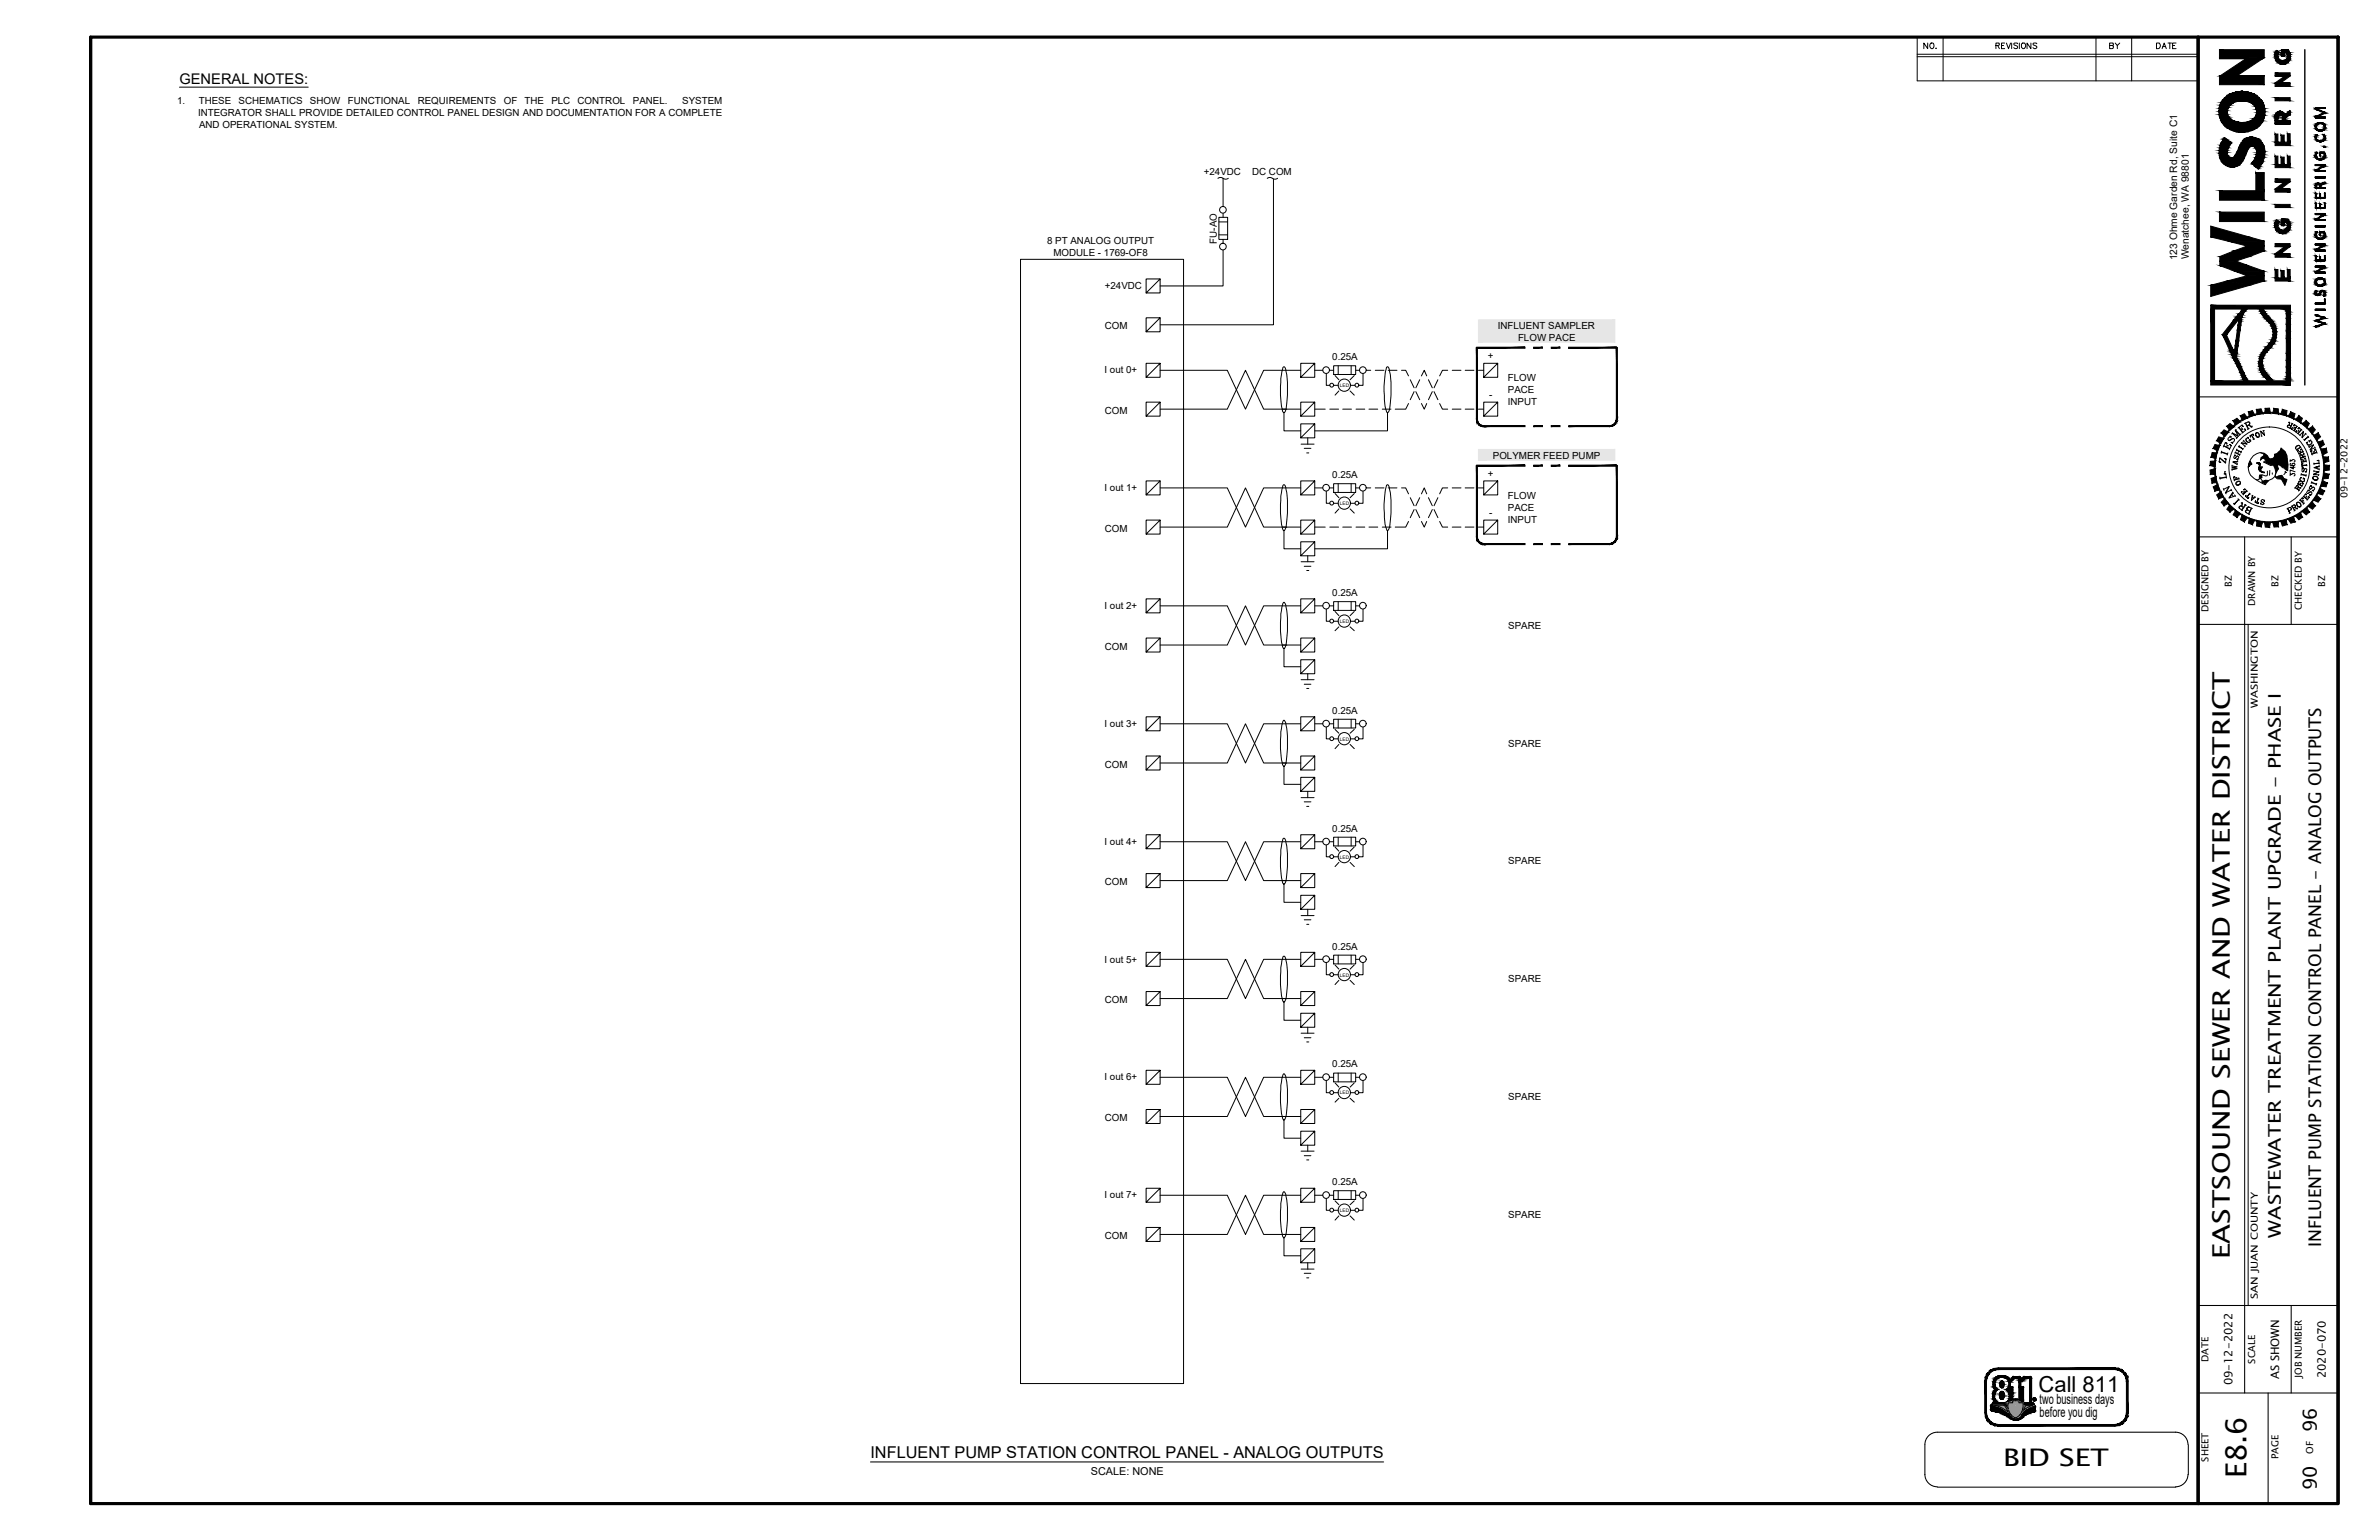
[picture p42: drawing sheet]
<svg xmlns="http://www.w3.org/2000/svg" width="432mm" height="279mm" viewBox="0 0 432 279" stroke-linecap="round" stroke-linejoin="round" font-family="sans-serif">
<defs><g id="words">
<text font-size="13.8" x="410.9" y="53.5" transform="rotate(-90 410.9 53.5)">W</text>
<text font-size="11" x="410.9" y="40.5" transform="rotate(-90 410.9 40.5)">ILSON</text>
<text font-size="9.9" x="408.4" y="92.3" transform="rotate(-90 408.4 92.3)">Jovs</text>
<g font-size="5.3">
<text x="272" y="76" transform="rotate(-90 272 76)">E E</text>
<text x="272" y="97.1" transform="rotate(-90 272 97.1)">E E</text>
<text x="407.7" y="268.2" transform="rotate(-90 407.7 268.2)">E8.6</text>
</g>
<g font-size="4.4">
<text x="404.7" y="228.5" transform="rotate(-90 404.7 228.5)">EASTSOUND SEWER AND WATER DISTRICT</text>
<text x="363.6" y="265.9">BID SET</text>
</g>
<g font-size="4.2">
<text x="415.8" y="51" transform="rotate(-90 415.8 51)">ENGINEERING</text>
<text x="255.7" y="74.3" transform="rotate(-90 255.7 74.3)">L</text>
<text x="240.7" y="90.7" transform="rotate(90 240.7 90.7)">8</text>
<text x="253.1" y="94.6" transform="rotate(90 253.1 94.6)">1</text>
<text x="419.2" y="94.6" transform="rotate(-90 419.2 94.6)">fisieOFfd</text>
<text x="361.5" y="249.9" transform="rotate(90 361.5 249.9)">CO</text>
</g>
<text font-size="4" x="370" y="252.5">Call 811</text>
<g font-size="3.5">
<text x="420.5" y="259.8" transform="rotate(-90 420.5 259.8)">96</text>
<text x="420.5" y="270.3" transform="rotate(-90 420.5 270.3)">90</text>
</g>
<g font-size="3.2">
<text x="414" y="224.5" transform="rotate(-90 414 224.5)">WASTEWATER TREATMENT PLANT UPGRADE - PHASE I</text>
<text x="421.3" y="226.3" transform="rotate(-90 421.3 226.3)">INFLUENT PUMP STATION CONTROL PANEL - ANALOG OUTPUTS</text>
</g>
<text font-size="3" x="158" y="264.6">INFLUENT PUMP STATION CONTROL PANEL - ANALOG OUTPUTS</text>
<g font-size="2.8">
<text x="232" y="32.9" transform="rotate(-90 232 32.9)">2</text>
<text x="409.8" y="93.2" transform="rotate(-90 409.8 93.2)">95 /7) C2</text>
</g>
<text font-size="2.7" x="32.6" y="15.2">GENERAL NOTES:</text>
<g font-size="2.6">
<text x="370.2" y="254.7">two business days</text>
<text x="370.2" y="257.1">before you dig</text>
</g>
<g font-size="2.5">
<text x="422" y="59.4" transform="rotate(-90 422 59.4)">WILSONENGINEERING.COM</text>
<text x="278.2" y="62.9" transform="rotate(90 278.2 62.9)">I</text>
<text x="281.4" y="63" transform="rotate(90 281.4 63)">I</text>
<text x="263.4" y="67.1" transform="rotate(90 263.4 67.1)">I</text>
<text x="265.8" y="67.1" transform="rotate(90 265.8 67.1)">I</text>
<text x="265.8" y="74.1" transform="rotate(90 265.8 74.1)">I</text>
<text x="278.2" y="77.1" transform="rotate(90 278.2 77.1)">I</text>
<text x="281.4" y="77.1" transform="rotate(90 281.4 77.1)">I</text>
<text x="263.4" y="88.5" transform="rotate(90 263.4 88.5)">I</text>
<text x="265.8" y="88.4" transform="rotate(90 265.8 88.4)">I</text>
<text x="278.2" y="84.3" transform="rotate(90 278.2 84.3)">1</text>
<text x="281.4" y="84.3" transform="rotate(90 281.4 84.3)">1</text>
<text x="421" y="88.1" transform="rotate(-90 421 88.1)">JONAL SS</text>
<text x="243.5" y="95.6" transform="rotate(90 243.5 95.6)">I</text>
<text x="246" y="95.6" transform="rotate(90 246 95.6)">I</text>
<text x="248.3" y="95.6" transform="rotate(90 248.3 95.6)">I</text>
<text x="263.4" y="95.6" transform="rotate(90 263.4 95.6)">I</text>
<text x="265.8" y="95.5" transform="rotate(90 265.8 95.5)">I</text>
<text x="278.2" y="98.5" transform="rotate(90 278.2 98.5)">1</text>
<text x="281.4" y="98.5" transform="rotate(90 281.4 98.5)">1</text>
</g>
<g font-size="2.1">
<text x="405.2" y="251.3" transform="rotate(-90 405.2 251.3)">09-12-2022</text>
<text x="413.7" y="250.3" transform="rotate(-90 413.7 250.3)">AS SHOWN</text>
<text x="422.1" y="250.1" transform="rotate(-90 422.1 250.1)">2020-070</text>
</g>
<text font-size="2" x="198" y="267.6">SCALE: NONE</text>
<g font-size="1.9">
<text x="395.2" y="47.2" transform="rotate(-90 395.2 47.2)">123 Ohme Garden Rd, Suite C1</text>
<text x="397.3" y="47.1" transform="rotate(-90 397.3 47.1)">Wenatchee, WA 98801</text>
</g>
<g font-size="1.8">
<text x="365.5" y="7.8" transform="rotate(90 365.5 7.8)">0</text>
<text x="382.8" y="7.8" transform="rotate(90 382.8 7.8)">m</text>
<text x="32.1" y="18.9">1.</text>
<text x="35.9" y="21">INTEGRATOR SHALL PROVIDE DETAILED CONTROL PANEL DESIGN AND DOCUMENTATION FOR A COMPLETE</text>
<text x="36.1" y="18.9">THESE</text>
<text x="36.1" y="23.2">AND OPERATIONAL SYSTEM.</text>
<text x="43.3" y="18.9">SCHEMATICS</text>
<text x="56.3" y="18.9">SHOW</text>
<text x="63.1" y="18.9">FUNCTIONAL</text>
<text x="75.8" y="18.9">REQUIREMENTS</text>
<text x="91.4" y="18.9">OF</text>
<text x="95.2" y="18.9">THE</text>
<text x="100.1" y="18.9">PLC</text>
<text x="104.8" y="18.9">CONTROL</text>
<text x="114.9" y="18.9">PANEL.</text>
<text x="123.8" y="18.9">SYSTEM</text>
<text x="218.5" y="31.8">+24VDC</text>
<text x="227.3" y="31.8">DC COM</text>
<text x="190.1" y="44.3">8 PT ANALOG OUTPUT</text>
<text x="191.2" y="46.5">MODULE - 1769-OF8</text>
<text x="220.9" y="44.2" transform="rotate(-90 220.9 44.2)">FU-AO</text>
<text x="200.5" y="52.5">+24VDC</text>
<text x="200.5" y="59.8">COM</text>
<text x="271.8" y="59.6">INFLUENT SAMPLER</text>
<text x="241.8" y="65.3">0.25A</text>
<text x="270.1" y="65.2">+</text>
<text x="275.5" y="61.8">FLOW PACE</text>
<text x="200.5" y="67.8">I out 0+</text>
<text x="273.7" y="69.2">FLOW</text>
<text x="273.7" y="71.4">PACE</text>
<text x="200.5" y="75.1">COM</text>
<text x="270.3" y="72.3">-</text>
<text x="273.7" y="73.5">INPUT</text>
<text x="236.6" y="81.3" transform="rotate(90 236.6 81.3)">II'</text>
<text x="271" y="83.2">POLYMER FEED PUMP</text>
<text x="200.5" y="89.2">I out 1+</text>
<text x="241.8" y="86.7">0.25A</text>
<text x="270.1" y="86.6">+</text>
<text x="416.6" y="87.9" transform="rotate(-90 416.6 87.9)">% , 37463 _ /A</text>
<text x="270.3" y="93.7">-</text>
<text x="273.7" y="90.6">FLOW</text>
<text x="273.7" y="92.7">PACE</text>
<text x="273.7" y="94.9">INPUT</text>
<text x="426.1" y="90.4" transform="rotate(-90 426.1 90.4)">09-12-2022</text>
<text x="200.5" y="96.5">COM</text>
<text x="236.6" y="102.7" transform="rotate(90 236.6 102.7)">I'</text>
<text x="405.1" y="106.4" transform="rotate(-90 405.1 106.4)">BZ</text>
<text x="413.6" y="106.4" transform="rotate(-90 413.6 106.4)">BZ</text>
<text x="422" y="106.4" transform="rotate(-90 422 106.4)">BZ</text>
<text x="200.5" y="110.5">I out 2+</text>
<text x="241.8" y="108.1">0.25A</text>
<text x="400.9" y="111" transform="rotate(-90 400.9 111)">DESIGNED BY</text>
<text x="409.3" y="109.9" transform="rotate(-90 409.3 109.9)">DRAWN BY</text>
<text x="417.8" y="110.7" transform="rotate(-90 417.8 110.7)">CHECKED BY</text>
<text x="200.5" y="117.9">COM</text>
<text x="273.7" y="114.1">SPARE</text>
<text x="200.5" y="131.9">I out 3+</text>
<text x="241.8" y="129.5">0.25A</text>
<text x="409.8" y="128.5" transform="rotate(-90 409.8 128.5)">WASHINGTON</text>
<text x="273.7" y="135.5">SPARE</text>
<text x="200.5" y="139.3">COM</text>
<text x="238" y="145.6" transform="rotate(-90 238 145.6)">I</text>
<text x="200.5" y="153.3">I out 4+</text>
<text x="241.8" y="150.9">0.25A</text>
<text x="200.5" y="160.6">COM</text>
<text x="273.7" y="156.8">SPARE</text>
<text x="238" y="167.7" transform="rotate(-90 238 167.7)">'I</text>
<text x="241.8" y="172.3">0.25A</text>
<text x="200.5" y="174.7">I out 5+</text>
<text x="273.7" y="178.2">SPARE</text>
<text x="200.5" y="182">COM</text>
<text x="236.6" y="188.2" transform="rotate(90 236.6 188.2)">ll'</text>
<text x="200.5" y="196">I out 6+</text>
<text x="241.8" y="193.6">0.25A</text>
<text x="200.5" y="203.4">COM</text>
<text x="273.7" y="199.6">SPARE</text>
<text x="236.6" y="209.6" transform="rotate(90 236.6 209.6)">I'</text>
<text x="241.8" y="215">0.25A</text>
<text x="200.5" y="217.4">I out 7+</text>
<text x="273.7" y="221">SPARE</text>
<text x="200.5" y="224.8">COM</text>
<text x="238" y="231.1" transform="rotate(-90 238 231.1)">I</text>
<text x="409.8" y="235.6" transform="rotate(-90 409.8 235.6)">SAN JUAN COUNTY</text>
<text x="400.9" y="247.1" transform="rotate(-90 400.9 247.1)">DATE</text>
<text x="409.3" y="247.4" transform="rotate(-90 409.3 247.4)">SCALE</text>
<text x="417.8" y="250" transform="rotate(-90 417.8 250)">JOB NUMBER</text>
<text x="419.9" y="263.7" transform="rotate(-90 419.9 263.7)">OF</text>
<text x="400.9" y="265.2" transform="rotate(-90 400.9 265.2)">SHEET</text>
<text x="413.6" y="264.7" transform="rotate(-90 413.6 264.7)">PAGE</text>
</g>
<g font-size=".9">
<text x="243.2" y="70.2">LED</text>
<text x="243.2" y="91.6">LED</text>
<text x="243.2" y="113">LED</text>
<text x="243.2" y="134.4">LED</text>
<text x="243.2" y="155.8">LED</text>
<text x="243.2" y="177.2">LED</text>
<text x="243.2" y="198.5">LED</text>
<text x="243.2" y="219.9">LED</text>
</g>
<text font-size=".4" x="369.1" y="254">R</text>
</g></defs>
<path d="M16.4 6.7h408v266.1h-408zM16.4 6.7v266.1M399 6.7v266.1M424.4 6.7v266.1" fill="none" stroke="#000" stroke-width=".57"/>
<g fill="none" stroke="#000" stroke-width=".18">
<path d="M32.6 15.8h23.3M348 10.3h51M348 9.8h51M348 6.7v8h51M349.9 7.8v1l-.7-1v1M350.5 7.8a.51 .51 0 0 1 .5 .5 .51 .51 0 0 1-.4 .5 .63 .63 0 0 1-.1-1zM351.4 8.7v.1M352.7 6.7v8M362.3 8.3l.5-.1v-.4h-.5v1M362.6 8.3l.3 .5M363.3 8.3h.4M363.9 7.8h-.6v1h.6"/>
<path d="M364.2 7.8l.4 1 .3-1M366.9 8a.47 .47 0 0 1 .8 .2 .47 .47 0 0 1-.6 .6l-.2-.2zM368.6 7.8v1l-.7-1v1M369.7 7.9l-.1-.1h-.5l-.1 .1 .1 .2 .5 .3 .1 .2-.3 .2-.4-.2M380.4 6.7v8M383.9 7.8l.4 .5 .4-.5M386.9 6.7v8M391.4 7.8h.3a.52 .52 0 0 1 .4 .5 .52 .52 0 0 1-.4 .5h-.3zM392.4 8.8l.4-1 .4 1M392.6 8.4h.5M393.5 7.8h.6M393.8 7.8v1"/>
<path d="M394.3 8.3h.4M395 7.8h-.7v1h.7M221.1 32.4a.73 .73 0 0 1 .9 0M221.2 39.4h1.6v4h-1.6zM222 32.4v5.1M222 38.7v.7M222 32.3a.73 .73 0 0 0 .9 0M231.1 32.5v26.4h-20.5M185.2 47.1h29.6v203.9h-29.6zM210.6 50.6l-2.6 2.5v-2.5h2.6v2.5h-2.6M210.6 57.7l-2.6 2.5v-2.5h2.6v2.5h-2.6M221.2 40.3h1.6"/>
<path d="M221.2 42.6h1.6M222 45.4v6.5h-11.4M222 43.4v.7M210.6 74.2h12.2l3.3-7 3.3 7h6.7M210.6 65.9l-2.6 2.6v-2.6h2.6v2.6h-2.6M210.6 73l-2.6 2.5v-2.5h2.6v2.5h-2.6M210.6 67.2h12.2l3.3 7 3.3-7h6.7M232.7 74.2h.9M233 74.9l-.1-.1a17.5 17.5 0 0 1 0-8.1l.2-.2a8.4 8.4 0 0 1 .6 4.4l-.2 2.8a1.13 1.13 0 0 1-.5 1.2v3.3h3.1M237.4 79.4v1.2M238.6 76.9l-2.5 2.5v-2.5h2.5v2.5h-2.5M238.6 73l-2.5 2.5v-2.5h2.5v2.5h-2.5"/>
<path d="M238.6 65.9l-2.5 2.6v-2.6h2.5v2.6h-2.5M238.6 67.2h1.5M238.6 74.2h1.9M240.7 67.8v2.1h.7M241.4 67.2h.7M241.4 74.2h1.6M242.1 66.4h4v1.5h-4zM242.1 69.9h.8M242.3 68.1l.7 .8M242.9 66.4v1.5M243 70.9l-.7 .8M243.7 74.2h1.6"/>
<path d="M245 70.9l.8 .8M245.2 69.9h.7M245.2 66.4v1.5M245.8 68.1l-.8 .8M246.1 67.2h.7M246.1 74.2h1.6M247.4 67.8v2.1h-.7M248 67.2h.8M248.5 74.2h1.6M249.6 67.2h1.6M250.9 74.2h1.6M251.8 74.9a1.13 1.13 0 0 0 .5-1.2 19.5 19.5 0 0 0-.3-7l-.2-.2a15.9 15.9 0 0 0-.5 6.7l.2 1 .3 .7v3.3h-13.2"/>
<path d="M252 67.2h1.6M254.4 67.2h.7l.6 1M256 68.9l.7 1.5M257 71.1l.7 1.4M257.7 68.9l-.7 1.5M258 73.2l.5 1 .5-1M258 68.2l.5-1 .5 1M259.3 68.9l.7 1.5M260 71.1l-.7 1.4M260.3 71.1l.7 1.4M261 68.9l-.7 1.5M261.3 73.2l.5 1h1"/>
<path d="M262.8 67.2h-1l-.5 1M263.6 74.2h1.6M269.3 77.2v.2M293.4 63v.2M210.6 87.2l-2.6 2.6v-2.6h2.6v2.6h-2.6M210.6 94.4l-2.6 2.5v-2.5h2.6v2.5h-2.6M210.6 88.5h12.2l3.3 7.1 3.3-7.1h6.7M210.6 95.6h12.2l3.3-7.1 3.3 7.1h6.7M232.7 95.6h.9M233 96.3a3.9 3.9 0 0 1-.5-2.4 20.5 20.5 0 0 1 .4-5.8l.2-.2a8.3 8.3 0 0 1 .6 4.4l-.2 2.8a1.42 1.42 0 0 1-.5 1.2v3.3h3.1M236.2 80.6h2.3M238.6 98.3l-2.5 2.5v-2.5h2.5v2.5h-2.5"/>
<path d="M238.6 94.4l-2.5 2.5v-2.5h2.5v2.5h-2.5M238.6 87.2l-2.5 2.6v-2.6h2.5v2.6h-2.5M238.6 88.5h1.5M238.6 95.6h1.9M240.7 89.2v2.1h.7M241.4 88.5h.7M241.4 95.6h1.6M242.1 87.8h4v1.5h-4zM242.9 87.8v1.5M245 92.3l.8 .8M245.2 91.3h.7M245.2 87.8v1.5"/>
<path d="M245.8 89.5l-.8 .8M246.1 88.5h.7M247.4 89.2v2.1h-.7M248 88.5h.8M249.6 88.5h1.6M250.9 95.6h1.6M251.8 96.3a1.42 1.42 0 0 0 .5-1.2 19.5 19.5 0 0 0-.3-7l-.2-.2a15.3 15.3 0 0 0-.5 6.6l.2 1.1 .3 .7v3.3h-13.2M252 88.5h1.6M254.4 88.5h.7l.6 1.1M256 90.3l.7 1.5M256.7 92.5l-.7 1.4M257 92.5l.7 1.4"/>
<path d="M257.7 90.3l-.7 1.5M258 94.6l.5 1 .5-1M258 89.6l.5-1.1 .5 1.1M259.3 90.3l.7 1.5M260 92.5l-.7 1.4M260.3 92.5l.7 1.4M261 90.3l-.7 1.5M261.3 94.6l.5 1h1M262.8 88.5h-1l-.5 1.1M269.3 98.6v.2M293.4 84.4v.2M408.4 84.1l-.1 .2 .1-.4 .2 .3-.5 .4 .3-.9 .3 .5-.6 .5a2.42 2.42 0 0 1 2.9-2.5l.5 .5 .3 .4 .3 .1 .6-.1 .1-.2-.2 1.4 .3 .8a1.37 1.37 0 0 1-1 2l-.7 .8-.5-.1a4.8 4.8 0 0 1-2.5-2.1l-.1-1"/>
<path d="M410.3 82.2l.6 .2v.2l-.5 .4-.1 .5 .4-.4 .2 .1 .2 .1 .1 .3-.1 .2h-.3l1.3 .7 .5-.1M412.4 85.8v.2M412.6 83.7l.2 .1-1.1-.2 .4 .2 .8 .1v-.3l-.8 .1-.6-.3 .2 .3 1.2 .3 .2 .3-.2-.9-.8 .2-.9-.7 .3 .3-.3-.6-.2 .3 .4 .2 .1 .6 1.3 .4 .3 .5 .2 .7v-.3l-.4-2-.1 .3-.7 .3-1.1-1.1 .1 .2-.5 .4 .4-.2 .3 .3 .1 .6 1.3 .4 .4 .7 .1 .6 .2-.5-.5-2.6-.2 .8-.6 .2-.4-.2-.3-.6-.5-.3 .1 .4-.5 .4v.1l.3-.1 .4 .1v.7l1 .4h.5l.4 .8v.5M412.8 82.9v-.5a1.81 1.81 0 0 0 1.2-1.1l.8 .7 .3 .7 .2 1.6-.1 1.1-1.3-.9-.3-.2-.3 .1 .3 .7-.7 1.2 .2 .3 1-.4 .4 .6 .6 .2-.4 1.1-.6-1.2h-.8l-.4-.5 .5 .3 .7 .2 .6 .9 .3-.7-.5-.2-.4-.6-.8 .3 .8 .1 .6 .9 .1-.5-.3-.2-.4-.5-.6 .2h.6l.6 .8v-.3l-.6-.5h-.3M414.9 82.4l.2 1-.4-1.4 .5 2.3-.7-2.5 .7 3-.9-3.1 .9 3.6-1.1-3.9 .9 3.8-1-3.7 .7 3.4-.8-3.2 .6 3.1-.7-2.9 .4 2.7-.6-2.6 .4 2.5-.6-2.3 .3 2.1-.5-1.9 .3 1.9-.5-1.9 .3 1.9M415 85.7l-.3-.1 .1 .1-.3 .4M210.6 108.6l-2.6 2.6v-2.6h2.6v2.6h-2.6M210.6 115.8l-2.6 2.5v-2.5h2.6v2.5h-2.6M210.6 109.9h12.2l3.3 7.1 3.3-7.1h6.7M210.6 117h12.2l3.3-7.1 3.3 7.1h6.7M232.7 117h.9M233 117.7a5.5 5.5 0 0 1-.6-3.2 12.1 12.1 0 0 1 .6-5.2 .81 .81 0 0 1 .4 .9 20.5 20.5 0 0 1-.1 7.1l-.3 .4v3.3h3.1"/>
<path d="M236.2 101.9h2.3M237.4 100.8v1.1M238.6 119.7l-2.5 2.5v-2.5h2.5v2.5h-2.5M238.6 115.8l-2.5 2.5v-2.5h2.5v2.5h-2.5M238.6 108.6l-2.5 2.6v-2.6h2.5v2.6h-2.5M238.6 109.9h1.5M240.7 110.6v2.1h.7M241.4 109.9h.7M242.1 109.2h4v1.5h-4zM242.1 112.7h.8M242.3 110.9l.7 .8M242.9 109.2v1.5"/>
<path d="M243 113.7l-.7 .7M245 113.7l.8 .7M245.2 112.7h.7M245.2 109.2v1.5M245.8 110.9l-.8 .8M246.1 109.9h.7M247.4 110.6v2.1h-.7M407.4 113.3v123.6M408.1 113.3v123.6M210.6 130l-2.6 2.6v-2.6h2.6v2.6h-2.6M210.6 137.2l-2.6 2.5v-2.5h2.6v2.5h-2.6M210.6 131.3h12.2l3.3 7.1 3.3-7.1h6.7"/>
<path d="M210.6 138.4h12.2l3.3-7.1 3.3 7.1h6.7M232.7 138.4h.9M233 139.1a4.5 4.5 0 0 1-.5-2.5 12.6 12.6 0 0 1 .5-5.9 .81 .81 0 0 1 .4 .9 20.5 20.5 0 0 1-.1 7.1l-.3 .4v3.2h3.1M236.2 123.3h2.3M236.7 124.1h1.2M237.2 124.9h.4M237.4 122.2v1.1M238.6 137.2l-2.5 2.5v-2.5h2.5v2.5h-2.5M238.6 130l-2.5 2.6v-2.6h2.5v2.6h-2.5M238.6 131.3h1.5M240.7 132v2h.7M241.4 131.3h.7"/>
<path d="M242.1 130.5h4v1.6h-4zM242.1 134h.8M242.3 132.3l.7 .7M242.9 130.5v1.6M243 135.1l-.7 .7M245 135.1l.8 .7M245.2 134h.7M245.2 130.5v1.6M245.8 132.3l-.8 .7M246.1 131.3h.7M247.4 132v2h-.7M210.6 151.4l-2.6 2.6v-2.6h2.6v2.6h-2.6"/>
<path d="M210.6 158.5l-2.6 2.5v-2.5h2.6v2.5h-2.6M210.6 152.7h12.2l3.3 7.1 3.3-7.1h6.7M210.6 159.8h12.2l3.3-7.1 3.3 7.1h6.7M232.7 159.8h.9M237.2 146.3h.4M237.4 143.6v1.1M238.6 141l-2.5 2.6v-2.6h2.5v2.6h-2.5M238.6 158.5l-2.5 2.5v-2.5h2.5v2.5h-2.5M238.6 151.4l-2.5 2.6v-2.6h2.5v2.6h-2.5M238.6 152.7h1.5M240.7 153.4v2h.7M241.4 152.7h.7"/>
<path d="M242.1 151.9h4v1.6h-4zM242.1 155.4h.8M242.3 153.7l.7 .7M242.9 151.9v1.6M243 156.5l-.7 .7M245 156.5l.8 .7M245.2 155.4h.7M245.2 151.9v1.6M245.8 153.7l-.8 .7M246.1 152.7h.7M247.4 153.4v2h-.7M210.6 172.8l-2.6 2.5v-2.5h2.6v2.5h-2.6"/>
<path d="M210.6 179.9l-2.6 2.5v-2.5h2.6v2.5h-2.6M210.6 174.1h12.2l3.3 7.1 3.3-7.1h6.7M233 160.4l-.1-.1a17.5 17.5 0 0 1 0-8.1l.2-.1a8.4 8.4 0 0 1 .6 4.4l-.2 2.8a1.13 1.13 0 0 1-.5 1.1v3.3h3.1M236.2 166.1h2.3M237.4 165v1.1M238.6 162.4l-2.5 2.6v-2.6h2.5v2.6h-2.5M238.6 179.9l-2.5 2.5v-2.5h2.5v2.5h-2.5M238.6 172.8l-2.5 2.5v-2.5h2.5v2.5h-2.5M238.6 174.1h1.5M240.7 174.7v2.1h.7M241.4 174.1h.7M242.1 173.3h4v1.6h-4z"/>
<path d="M242.1 176.8h.8M242.3 175.1l.7 .7M242.9 173.3v1.6M243 177.9l-.7 .7M245 177.9l.8 .7M245.2 176.8h.7M245.2 173.3v1.6M245.8 175.1l-.8 .7M246.1 174.1h.7M247.4 174.7v2.1h-.7M210.6 181.2h12.2l3.3-7.1 3.3 7.1h6.7M210.6 194.2l-2.6 2.5v-2.5h2.6v2.5h-2.6"/>
<path d="M210.6 195.5h12.2l3.3 7.1 3.3-7.1h6.7M232.7 181.2h.9M233 181.8a3.9 3.9 0 0 1-.5-2.4 20.5 20.5 0 0 1 .4-5.8l.2-.1a8.3 8.3 0 0 1 .6 4.3l-.2 2.9a1.42 1.42 0 0 1-.5 1.1v3.3h3.1M236.2 187.5h2.3M237.4 186.4v1.1M238.6 183.8l-2.5 2.6v-2.6h2.5v2.6h-2.5M238.6 194.2l-2.5 2.5v-2.5h2.5v2.5h-2.5M238.6 195.5h1.5M240.7 196.1v2.1h.7M241.4 195.5h.7M242.1 194.7h4v1.6h-4zM242.1 198.2h.8"/>
<path d="M242.3 196.5l.7 .7M242.9 194.7v1.6M243 199.3l-.7 .7M245 199.3l.8 .7M245.2 198.2h.7M245.2 194.7v1.6M245.8 196.5l-.8 .7M246.1 195.5h.7M247.4 196.1v2.1h-.7M210.6 201.3l-2.6 2.5v-2.5h2.6v2.5h-2.6M210.6 202.6h12.2l3.3-7.1 3.3 7.1h6.7M210.6 215.6l-2.6 2.5v-2.5h2.6v2.5h-2.6"/>
<path d="M210.6 216.9h12.2l3.3 7.1 3.3-7.1h6.7M232.7 202.6h.9M233 203.2a4.5 4.5 0 0 1-.5-2.5 12.6 12.6 0 0 1 .5-5.9 .81 .81 0 0 1 .4 .9 20.5 20.5 0 0 1-.1 7.2l-.3 .3v3.3h3.1M236.2 208.9h2.3M237.4 207.8v1.1M238.6 205.2l-2.5 2.6v-2.6h2.5v2.6h-2.5M238.6 201.3l-2.5 2.5v-2.5h2.5v2.5h-2.5M238.6 215.6l-2.5 2.5v-2.5h2.5v2.5h-2.5M238.6 216.9h1.5M240.7 217.5v2.1h.7M241.4 216.9h.7M242.1 216h4v1.6h-4z"/>
<path d="M242.1 219.6h.8M242.3 217.9l.7 .7M242.9 216v1.6M245.2 219.6h.7M245.2 216v1.6M245.8 217.9l-.8 .7M246.1 216.9h.7M247.4 217.5v2.1h-.7M210.6 222.7l-2.6 2.5v-2.5h2.6v2.5h-2.6M210.6 224h12.2l3.3-7.1 3.3 7.1h6.7M232.7 224h.9M233 224.6a4.5 4.5 0 0 1-.5-2.5 12.6 12.6 0 0 1 .5-5.9 .81 .81 0 0 1 .4 .9 20.5 20.5 0 0 1-.1 7.2l-.3 .3v3.2h3.1"/>
<path d="M237.2 231.8h.4M237.4 229.1v1.2M238.6 226.6l-2.5 2.5v-2.5h2.5v2.5h-2.5M238.6 222.7l-2.5 2.5v-2.5h2.5v2.5h-2.5M243 220.6l-.7 .8M245 220.6l.8 .8M364.8 257.3l.4 .2M365.3 257.5l.6 .2M365.5 249.7h1M365.6 250.1h.9l-.1 3.8h-.1M365.8 253.9h.4M365.8 254.1l.4 .1"/>
<path d="M366.3 254.1l.1 .1M366.4 257.6l-.6 .1M366.5 254.3v.2h.7l-.1 1.1M366.5 249.7l.3 .3M366.8 250.1h.4M367.1 255.6a1.95 1.95 0 0 1-1.3 1.6M367.2 257.1l-.8 .5M367.2 251.5l-.4 .1M367.4 249.7l-.3 .3M367.5 249.7h.9M367.5 250l-.7 .7v1M367.5 250.1h.9v4.4h-1.1v-2.9"/>
<path d="M367.7 256.7l-.5 .3M367.7 256.4l-.9 .6M367.7 255l-.4 .8M367.7 255h1.2M368.3 256.3l-.7 .4M368.5 249.7l.2 .3M368.7 250.1v4.4l.3 .1M368.9 255l-1 .4-.6 .5M369 256.2l-.6 .2M369 255.2a3.2 3.2 0 0 0-2.2 1.9M369.1 254.6l.1 .3M369.1 255.2l-.1 .7-1.4 .6"/>
<path d="M369.1 255l.3 .2M369.2 256.2h-.2M369.4 255.9l-.2 .2M369.4 255.3v.6M158 265.2h93.1"/>
<circle cx="222" cy="38.1" r=".6"/>
<circle cx="222" cy="44.7" r=".6"/>
<circle cx="240.7" cy="67.2" r=".6"/>
<circle cx="241.7" cy="69.9" r=".35"/>
<circle cx="244" cy="69.9" r="1.11"/>
<circle cx="246.3" cy="69.9" r=".35"/>
<circle cx="247.4" cy="67.2" r=".6"/>
<circle cx="240.7" cy="88.5" r=".6"/>
<circle cx="246.3" cy="91.3" r=".35"/>
<circle cx="247.4" cy="88.5" r=".6"/>
<circle cx="411.9" cy="84.8" r="10"/>
<circle cx="411.9" cy="84.8" r="9.9"/>
<circle cx="411.9" cy="84.8" r="7.3"/>
<circle cx="240.7" cy="109.9" r=".6"/>
<circle cx="241.7" cy="112.7" r=".35"/>
<circle cx="244" cy="112.7" r="1.11"/>
<circle cx="246.3" cy="112.7" r=".35"/>
<circle cx="247.4" cy="109.9" r=".6"/>
<circle cx="240.7" cy="131.3" r=".6"/>
<circle cx="241.7" cy="134" r=".35"/>
<circle cx="244" cy="134" r="1.11"/>
<circle cx="246.3" cy="134" r=".35"/>
<circle cx="247.4" cy="131.3" r=".6"/>
<circle cx="240.7" cy="152.7" r=".6"/>
<circle cx="241.7" cy="155.4" r=".35"/>
<circle cx="244" cy="155.4" r="1.11"/>
<circle cx="246.3" cy="155.4" r=".35"/>
<circle cx="247.4" cy="152.7" r=".6"/>
<circle cx="240.7" cy="174" r=".6"/>
<circle cx="241.7" cy="176.8" r=".35"/>
<circle cx="244" cy="176.8" r="1.11"/>
<circle cx="246.3" cy="176.8" r=".35"/>
<circle cx="247.4" cy="174" r=".6"/>
<circle cx="240.7" cy="195.4" r=".6"/>
<circle cx="241.7" cy="198.2" r=".35"/>
<circle cx="244" cy="198.2" r="1.11"/>
<circle cx="246.3" cy="198.2" r=".35"/>
<circle cx="247.4" cy="195.4" r=".6"/>
<circle cx="240.7" cy="216.8" r=".6"/>
<circle cx="241.7" cy="219.6" r=".35"/>
<circle cx="244" cy="219.6" r="1.11"/>
<circle cx="246.3" cy="219.6" r=".35"/>
<circle cx="247.4" cy="216.8" r=".6"/>
<circle cx="369.2" cy="253.8" r=".22"/>
</g>
<path d="M418.3 9v60.8" fill="none" stroke="#000" stroke-width=".25"/>
<g fill="#000" stroke="#000" stroke-width=".18">
<path d="M413.3 11.2h2.1zM415.5 20.3h.2zM420.4 21.1h.4zM420.2 21.1h.2zM420.8 23.7h.7zM420.9 23.7h.5zM420.9 22.2h.3zM421.4 23.6h.4zM421.7 23.5h.2zM421.7 20.4h.3zM421.9 24.8v.2zM421.9 20.5h.1z"/>
<path d="M405.2 64.7h.8zM365.6 257.7h.5zM367.2 256.5h.3l-.3 .2zM367.1 251.7h.2zM368.3 256.2h1zM368.7 254.5h.2zM368.5 255.4l.6-.2v.2zM369.1 253.7h.2zM369.2 253.7h.1zM369.3 254.1h.1z"/>
<path d="M414.9 10.8h.7zM414.9 10.8h.7z"/>
<path d="M414.1 9l1.3 .1zM414.1 9l1.3 .1z"/>
<path d="M414.1 9.1l1.3 .1v-.1zM414.1 9.1l1.3 .1h-1.3z"/>
<path d="M413.3 11.2l1.6 .4 .5-.4zM413.3 11.2l1.6 .4h-1.1zM413.8 11.6h1.1zM413.8 11.6h1.1z"/>
<path d="M414.1 9.2l1.5 .3-.2-.3zM414.1 9.2l1.5 .3h-1.5z"/>
<path d="M413.1 11l2.3 .2 .1-.2zM413.1 11l2.3 .2h-2.1zM413.3 11.2h2.1z"/>
<path d="M414.7 11h.8zM414.3 11h1.2z"/>
<path d="M414.1 9.5l1.5 .1zM414.1 9.5l1.5 .1z"/>
<path d="M415 9.6l.7 .2-.1-.2zM415 9.6l.7 .2h-.6z"/>
<path d="M414.9 10.8l.6 .2 .1-.2zM414.7 11l.2-.2 .6 .2z"/>
<path d="M414.7 13.8l-.7 1.2 1.6-1.2zM412.9 15l1.8-1.2-.7 1.2z"/>
<path d="M415.1 10.5l.5 .3 .1-.3zM415.1 10.5l.5 .3h-.7z"/>
<path d="M412.9 13.2l2.8 .5v-.5zM412.9 13.2l2.8 .5h-2.8z"/>
<path d="M412.9 13.7l2.7 .1 .1-.1zM412.9 13.7l2.7 .1h-2.7z"/>
<path d="M412.9 15l2.8 .1zM412.9 15l2.8 .1z"/>
<path d="M412.9 15.1l2.8 .6v-.6zM412.9 15.1l2.8 .6h-2.8z"/>
<path d="M412.9 17.7l2.8 .6v-.6zM412.9 17.7l2.8 .6h-2.8z"/>
<path d="M415.1 9.8l.6 .1zM415.1 9.8l.6 .1z"/>
<path d="M415.2 9.9l.5 .3v-.3zM415.2 9.9l.5 .3h-.5zM415.2 10.2h.5zM415.2 10.2h.5z"/>
<path d="M415.2 10.2l.5 .3v-.3zM415.2 10.2l.5 .3h-.6z"/>
<path d="M420.2 19.7h.2zM420.2 19.7h.2z"/>
<path d="M420.2 19.7h.2zM420.2 19.7h.2zM420.2 19.7h.2zM420.2 19.7h.2z"/>
<path d="M420.2 19.7l.2 .1zM420.2 19.7l.2 .1z"/>
<path d="M420.4 19.7l.4 .2zM420.4 19.7l.4 .2h-.4z"/>
<path d="M420.4 19.9l1.6 .5-1.2-.5zM420.4 19.9l1.6 .5h-.4z"/>
<path d="M420.4 19.6h1.6zM420.3 19.6h1.7zM420.3 19.6h1.7zM420.3 19.6h1.7z"/>
<path d="M420.3 19.6h1.7zM420.2 19.6h1.8z"/>
<path d="M420.2 19.6h1.8zM420.2 19.6h1.8zM420.2 19.6h1.8zM420.2 19.6h1.8zM420.2 19.6h1.8zM420.2 19.6h1.8zM420.2 19.6h1.8zM420.2 19.6h1.8z"/>
<path d="M420.2 19.6l1.8 .1zM420.2 19.6l1.8 .1zM420.2 19.7h1.8zM420.2 19.7h1.8zM420.2 19.7h1.8zM420.2 19.7h1.8z"/>
<path d="M420.2 25h.2zM420.2 25h.2z"/>
<path d="M420.2 25h.2zM420.2 25h.2z"/>
<path d="M420.2 23h.2zM420.2 23h.2z"/>
<path d="M420.2 23h.2zM420.2 23h.2z"/>
<path d="M420.2 21.2h1.8zM420.2 21.2h1.8z"/>
<path d="M420.4 24.5h.2zM420.4 24.5h.2z"/>
<path d="M420.2 25l.2 .1zM420.2 25l.2 .1z"/>
<path d="M420.2 25.1l.2 .2v-.2zM420.2 25.1l.2 .2z"/>
<path d="M420.4 22.5h.2zM420.4 22.5h.2z"/>
<path d="M420.2 22.9l.2 .1zM420.2 22.9l.2 .1z"/>
<path d="M420.2 23l.2 .1zM420.2 23l.2 .1z"/>
<path d="M420.2 23.1l.2 .2v-.2zM420.2 23.1l.2 .2z"/>
<path d="M420.4 21.1h.2zM420.4 21.1h.2z"/>
<path d="M420.2 21.1l.2 .1zM420.2 21.1l.2 .1z"/>
<path d="M420.4 24.4h.2zM420.4 24.4h.2z"/>
<path d="M420.4 24.4h.2zM420.4 24.4h.2z"/>
<path d="M420.3 24.6h.1zM420.3 24.6h.2z"/>
<path d="M420.3 24.6l.1 .2zM420.3 24.6l.1 .2h-.2z"/>
<path d="M420.2 24.8h.2zM420.2 24.8h.2z"/>
<path d="M420.2 24.8l.2 .2v-.2zM420.2 24.8l.2 .2z"/>
<path d="M420.4 25v.1zM420.4 25v.1z"/>
<path d="M420.4 25.2l.2 .1zM420.4 25.2l.2 .1h-.2zM420.4 25.3h.2zM420.4 25.3h.2z"/>
<path d="M420.3 22.7h.1zM420.3 22.7h.2z"/>
<path d="M420.3 22.7h.1zM420.3 22.7h.1z"/>
<path d="M420.2 22.7l.2 .1zM420.2 22.7l.2 .1z"/>
<path d="M420.2 22.8l.2 .1v-.1zM420.2 22.8l.2 .1z"/>
<path d="M420.4 23v.2zM420.4 23v.2z"/>
<path d="M420.4 23.2v.1zM420.4 23.2v.1z"/>
<path d="M420.4 23.3l.1 .1zM420.4 23.3l.1 .1z"/>
<path d="M420.4 23.4h.2zM420.4 23.4h.2zM420.4 23.4h.2zM420.4 23.4h.2z"/>
<path d="M420.4 24.4h.2zM420.4 24.4h.2z"/>
<path d="M420.4 24.4l.2 .1zM420.4 24.4l.2 .1z"/>
<path d="M420.4 24.5l.2 .1zM420.4 24.5l.2 .1z"/>
<path d="M420.4 24.6h.2zM420.4 24.6h.1z"/>
<path d="M420.4 22.5l.1 .2 .1-.2zM420.4 22.5l.1 .2h-.2z"/>
<path d="M420.4 23.4h.2zM420.4 23.4h.2z"/>
<path d="M420.4 23.4l.4 .2zM420.4 23.4l.4 .2h-.4zM420.4 23.6h.4zM420.4 23.6h.4z"/>
<path d="M420.4 22.5h.4zM420.4 22.5h.2z"/>
<path d="M420.4 22.4h.4zM420.4 22.4h.5z"/>
<path d="M420.4 22.4h.4zM420.4 22.4l.4 .1z"/>
<path d="M420.4 23.6h.5zM420.4 23.6h.5z"/>
<path d="M420.9 23.7h.4zM421 23.7h.3z"/>
<path d="M420.5 22.4h.6zM420.5 22.4h.6z"/>
<path d="M420.5 22.4h.6zM420.4 22.4h.5z"/>
<path d="M420.5 23.6h.6zM420.5 23.6h.6z"/>
<path d="M420.5 23.6h.6zM420.5 23.6h.6z"/>
<path d="M420.9 22.2h.4zM420.9 22.2h.4z"/>
<path d="M420.9 22.2l.6 .1zM420.8 22.3h.7z"/>
<path d="M420.8 22.3h.8zM420.6 22.3h1z"/>
<path d="M420.8 23.7h.7zM420.8 23.7h.6z"/>
<path d="M420.6 22.3l1.1 .1zM420.6 22.4h1.1z"/>
<path d="M420.7 23.7h.9zM420.7 23.7h.8zM420.8 23.7h.7z"/>
<path d="M421.6 20.4h.4zM421.7 20.4h.3zM421.7 20.4h.3zM421.7 20.4h.3z"/>
<path d="M421.7 24.4h.1zM421.7 24.4h.1z"/>
<path d="M420.6 22.4h1.2zM420.6 22.4h1.2z"/>
<path d="M420.6 23.6h1.1zM420.6 23.6l1 .1z"/>
<path d="M421.1 22.4h.7zM421.1 22.4h.7z"/>
<path d="M421.2 22.4h.6zM421.2 22.4h.6z"/>
<path d="M421.3 22.4h.5zM421.3 22.4h.5z"/>
<path d="M421.7 24.4h.1zM421.7 24.4h.1zM421.7 24.4h.1z"/>
<path d="M421.8 25.2h.2zM421.8 25.2h.2zM421.8 25.2h.2zM421.8 25.2h.2z"/>
<path d="M421.4 22.4l.4 .1zM421.4 22.4l.4 .1z"/>
<path d="M421.5 22.5h.4zM421.5 22.5h.4z"/>
<path d="M421.3 23.6h.5zM421.1 23.6h.7z"/>
<path d="M420.5 23.6h1.3zM420.5 23.6h1.2z"/>
<path d="M421.7 24.4h.2zM421.7 24.4h.2z"/>
<path d="M421.7 24.4l.2 .1zM421.7 24.4l.2 .1z"/>
<path d="M421.7 24.5l.2 .1v-.1zM421.7 24.5l.2 .1z"/>
<path d="M421.8 24.6l.1 .2zM421.8 24.6l.1 .2z"/>
<path d="M421.9 25h.1zM421.9 25h.1z"/>
<path d="M421.6 22.5h.3zM421.6 22.5h.3z"/>
<path d="M421.7 22.5l.3 .1zM421.7 22.5l.3 .1z"/>
<path d="M421.9 22.8v.2zM421.9 22.8v.2z"/>
<path d="M421.9 23h.1zM421.9 23h.1z"/>
<path d="M421.9 23h.1zM421.9 23h.1z"/>
<path d="M421.6 23.5l.3 .1zM421.5 23.6h.4z"/>
<path d="M421.5 23.6h.4zM421.4 23.6h.4zM421.3 23.6h.5z"/>
<path d="M421.9 24.5l.1 .1zM421.9 24.5l.1 .1z"/>
<path d="M421.9 24.6l.1 .2zM421.9 24.6l.1 .2z"/>
<path d="M421.8 25.3l.1 .1 .1-.1zM421.8 25.3l.1 .1h-.2zM421.6 25.4h.3z"/>
<path d="M421.7 22.6l.2 .1 .1-.1zM421.7 22.6l.2 .1z"/>
<path d="M421.9 22.7l.1 .2zM421.9 22.7l.1 .2h-.1z"/>
<path d="M421.8 23.4l.1 .1 .1-.1zM421.8 23.4l.1 .1h-.2zM421.6 23.5h.3z"/>
<path d="M421.9 24.8l.1 .2v-.2zM421.9 24.8l.1 .2h-.1z"/>
<path d="M421.9 25h.1zM421.9 25h.1z"/>
<path d="M421.9 25l.1 .2v-.2zM421.9 25l.1 .2h-.2z"/>
<path d="M421.8 25.2h.2zM421.8 25.2l.2 .1z"/>
<path d="M421.9 22.9l.1 .1zM421.9 22.9l.1 .1z"/>
<path d="M421.9 23l.1 .1zM421.9 23l.1 .1z"/>
<path d="M421.9 23.1h.1zM421.9 23.1h.1z"/>
<path d="M421.9 23.1l.1 .1zM421.9 23.1l.1 .1h-.2z"/>
<path d="M421.8 23.2l.2 .1zM421.8 23.2l.2 .1zM421.8 23.3h.2zM421.8 23.3h.2z"/>
<path d="M421.8 23.3h.2zM421.8 23.3l.2 .1z"/>
<path d="M421.6 20.4h.4zM421.6 20.4h.4zM421.6 20.4h.4z"/>
<path d="M421.8 20.4l.2 .1zM421.8 20.4l.2 .1zM421.8 20.5h.2zM421.8 20.5h.2z"/>
<path d="M421.8 20.5h.2zM421.8 20.5h.2zM421.9 20.5h.1z"/>
<path d="M421.8 20.5l.2 .1zM421.6 20.6h.4z"/>
<path d="M420.8 21.1l1.2-.5h-.4zM420.4 21.1l1.2-.5-.8 .5z"/>
<path d="M420.2 21.2l1.8 .1zM420.2 21.2l1.8 .1zM420.2 21.3h1.8zM420.2 21.3h1.8z"/>
<path d="M420.2 21.3h1.8zM420.2 21.3h1.8zM420.2 21.3h1.8zM420.2 21.3h1.8zM420.2 21.3h1.8zM420.2 21.3h1.8zM420.2 21.3h1.8zM420.2 21.3h1.8z"/>
<path d="M420.2 21.3l1.8 .1zM420.2 21.3l1.8 .1zM420.3 21.4h1.7zM420.3 21.4h1.7z"/>
<path d="M420.3 21.4h1.7zM420.3 21.4h1.7z"/>
<path d="M401.3 56.1l.7 13v-13zM401.3 56.1l.7 13h-.7z"/>
<path d="M405.4 58l-1.2 2.7 2.1-2.7zM405.4 58l-1.2 2.7h-.8z"/>
<path d="M406.1 59.9l.2 1.9 .3-1.9zM406.1 59.9l.2 1.9h-.5z"/>
<path d="M406.2 59l.4 .9 .1-.9zM406.2 59l.4 .9h-.5z"/>
<path d="M406.3 58l.5 .2v-.2zM406.3 58l.5 .2h-.5z"/>
<path d="M406.3 58.2l.4 .8 .1-.8zM406.3 58.2l.4 .8h-.5z"/>
<path d="M411.4 58l1.2 .4-.3-.4zM411.4 58l1.2 .4h-.9z"/>
<path d="M411.7 58.4l1.1 .3-.2-.3zM411.7 58.4l1.1 .3h-.7z"/>
<path d="M412.1 58.7l.9 .4-.2-.4zM412.1 58.7l.9 .4h-.8z"/>
<path d="M412.2 59.1l.8 .1zM412.2 59.1l.8 .1z"/>
<path d="M412.2 59.2l.9 .4-.1-.4zM412.2 59.2l.9 .4h-.7z"/>
<path d="M412.4 59.6h.7zM412.4 59.6h.7z"/>
<path d="M412.4 59.6l.8 .5-.1-.5zM412.4 59.6l.8 .5h-.6z"/>
<path d="M415 56.1h.7zM415 56.1h.7z"/>
<path d="M401.3 55.4l14.4 .7v-.7zM401.3 55.4l14.4 .7h-14.4z"/>
<path d="M415 56.1l.7 .1v-.1zM415 56.1l.7 .1h-.7z"/>
<path d="M415 56.2l.7 .1v-.1zM415 56.2l.7 .1h-.7z"/>
<path d="M415 56.3l.7 .3v-.3zM415 56.3l.7 .3h-.7z"/>
<path d="M415 56.6l.7 .4v-.4zM415 56.6l.7 .4h-.7z"/>
<path d="M415 57l.7 .8v-.8zM415 57l.7 .8h-.7z"/>
<path d="M415 57.8l.7 1.1v-1.1zM415 57.8l.7 1.1h-.7z"/>
<path d="M415 58.9l.7 1.2v-1.2zM415 58.9l.7 1.2h-.7z"/>
<path d="M268 76h.2l-.2 .6zM268.2 76l-.2 .6 .2-.1zM268 76.6l.2-.1 .2 .5zM268.2 76.5l.2 .5 .1-.1zM268.4 77l.1-.1 .3 .4zM268.5 76.9l.3 .4 .1-.1zM268.9 77.2l.4 .2-.5-.1zM268.9 77.2l.4 .2v-.2z"/>
<path d="M268 63.1v12.9h.2zM268 63.1h.2v12.9z"/>
<path d="M268 63v.2l8.8-.2zM268 63.2l8.8-.2v.2z"/>
<path d="M269.3 77.4h7.5v-.2zM269.3 77.2h7.5l-7.5 .2z"/>
<path d="M284.7 63v.2l8.7-.2zM284.7 63.2l8.7-.2v.2z"/>
<path d="M292.2 77.2l.5 .1-.5 .1zM292.2 77.2l.5 .1-.1-.1zM292.6 77.2l.5-.2-.4 .3zM292.6 77.2l.5-.2-.1-.1zM293 76.9l.4-.3-.3 .4zM293.2 76.5l-.2 .4 .4-.3zM293.6 76l-.2 .6-.2-.1zM293.4 76l-.2 .5 .4-.5z"/>
<path d="M284.7 77.4h7.5v-.2zM284.7 77.2h7.5l-7.5 .2z"/>
<path d="M293.4 63.1l.2 12.9v-12.9zM293.4 63.1l.2 12.9h-.2z"/>
<path d="M403.4 60.8l2 2.8-1.3-2.8zM403.4 60.8l2 2.8h-.7z"/>
<path d="M403.4 60.7h.8zM403.4 60.7l.7 .1z"/>
<path d="M404.7 63.6l.8 .3-.1-.3zM404.7 63.6l.8 .3h-.7z"/>
<path d="M405.1 64.4l.9 .2v-.2zM405.1 64.4l.9 .2h-.8z"/>
<path d="M405.2 64.6l.8 .1v-.1zM405.2 64.6l.8 .1h-.8zM405.2 64.7h.8z"/>
<path d="M405.3 64.7l.7 .1v-.1zM405.3 64.7l.7 .1h-.7z"/>
<path d="M405.3 64.8l.8 .3-.1-.3zM405.3 64.8l.8 .3h-.7z"/>
<path d="M404.8 63.9l1.2 .3v-.3zM404.8 63.9l1.2 .3h-1z"/>
<path d="M405 64.2l1 .2v-.2zM405 64.2l1 .2h-.9z"/>
<path d="M405.6 63.6l.4 .3 .1-.3zM405.6 63.6l.4 .3h-.5z"/>
<path d="M405.4 65.1l.9 .4-.2-.4zM405.4 65.1l.9 .4h-.7z"/>
<path d="M405.7 62.7l.4 .9 .1-.9zM405.7 62.7l.4 .9h-.5z"/>
<path d="M405.6 65.5l.9 .5-.2-.5zM405.6 65.5l.9 .5h-.7z"/>
<path d="M405.8 61.8l.4 .9 .1-.9zM405.8 61.8l.4 .9h-.5z"/>
<path d="M405.8 66l1 .5-.3-.5zM405.8 66l1 .5h-.7z"/>
<path d="M406.1 66.5l1.2 1.1-.5-1.1zM406.1 66.5l1.2 1.1h-.7z"/>
<path d="M410 65.5l.7 .2v-.2zM410 65.5l.7 .2h-.7z"/>
<path d="M410 65.7l.7 .3v-.3zM410 65.7l.7 .3h-.7z"/>
<path d="M410 66l.7 .4v-.4zM410 66l.7 .4h-.7z"/>
<path d="M410.1 65.1l.6 .4v-.4zM410.1 65.1l.6 .4h-.7z"/>
<path d="M410 66.4l.7 .1v-.1zM410 66.4l.7 .1h-.7z"/>
<path d="M410 66.5l.8 .4-.1-.4zM410 66.5l.8 .4h-.7z"/>
<path d="M410.1 65l.6 .1 .1-.1zM410.1 65l.6 .1h-.6z"/>
<path d="M410.1 64.7l.7 .3v-.3zM410.1 64.7l.7 .3h-.7z"/>
<path d="M410.3 64.4l.5 .3 .2-.3zM410.3 64.4l.5 .3h-.7z"/>
<path d="M410.5 64.1l.5 .3 .2-.3zM410.5 64.1l.5 .3h-.7z"/>
<path d="M410.5 63.9l.7 .2 .2-.2zM410.5 63.9l.7 .2h-.7z"/>
<path d="M410.8 63.5l.6 .4 .3-.4zM410.8 63.5l.6 .4h-.9z"/>
<path d="M411.2 74.1l.9 .9-.2-1zM411.2 74.1l.9 .9h-1.1z"/>
<path d="M411.2 68.5l1 .3-.1-.3zM411.2 68.5l1 .3h-.8z"/>
<path d="M411.2 63.1l.5 .4 .4-.4zM411.2 63.1l.5 .4h-.9z"/>
<path d="M411.4 68.8h.9zM411.4 68.8h.9z"/>
<path d="M411.4 62.9l.7 .2 .2-.2zM411.4 62.9l.7 .2h-.9z"/>
<path d="M411.4 68.8l1 .2-.1-.2zM411.4 68.8l1 .2h-.9z"/>
<path d="M411.5 69h.9zM411.5 69h.9z"/>
<path d="M411.5 69h1zM411.5 69h1z"/>
<path d="M411.6 69l1 .1zM411.6 69l1 .1z"/>
<path d="M411.8 62.4l.5 .5 .3-.5zM411.8 62.4l.5 .5h-.9z"/>
<path d="M411.9 62.2l.7 .2 .2-.2zM411.9 62.2l.7 .2h-.8z"/>
<path d="M412.3 61.7l.7 .1v-.1zM412.3 61.7l.7 .1h-.8z"/>
<path d="M412.2 61.8l.6 .4 .2-.4zM412.2 61.8l.6 .4h-.9z"/>
<path d="M412.5 61.2l.6 .1v-.1zM412.5 61.2l.6 .1h-.7z"/>
<path d="M412.4 61.3l.6 .4 .1-.4zM412.4 61.3l.6 .4h-.7z"/>
<path d="M412.6 60.1l.7 .1-.1-.1zM412.6 60.1l.7 .1h-.7z"/>
<path d="M412.6 60.7l.6 .1zM412.6 60.7l.6 .1z"/>
<path d="M412.6 60.8l.5 .4 .1-.4zM412.6 60.8l.5 .4h-.6z"/>
<path d="M412.6 60.2l.6 .5 .1-.5zM412.6 60.2l.6 .5h-.6z"/>
<path d="M412.7 74.1l.9 1-.1-.9zM412.7 74.1l.9 1-1.1-.1z"/>
<path d="M415 69.1h.7zM415 69.1h.7z"/>
<path d="M414.3 74.3l.7 1.1 .1-.9zM414.3 74.3l.7 1.1-1-.2z"/>
<path d="M415 60.1l.7 1.3v-1.3zM415 60.1l.7 1.3h-.7z"/>
<path d="M415 61.4l.7 2.7v-2.7zM415 61.4l.7 2.7h-.7z"/>
<path d="M415 64.1l.7 1.3v-1.3zM415 64.1l.7 1.3h-.7z"/>
<path d="M415 65.4l.7 1.2v-1.2zM415 65.4l.7 1.2h-.7z"/>
<path d="M415 66.6l.7 1v-1zM415 66.6l.7 1h-.7z"/>
<path d="M415 67.6l.7 .8v-.8zM415 67.6l.7 .8h-.7z"/>
<path d="M415 68.4l.7 .3v-.3zM415 68.4l.7 .3h-.7z"/>
<path d="M415 68.7l.7 .2v-.2zM415 68.7l.7 .2h-.7z"/>
<path d="M415 68.9l.7 .2v-.2zM415 68.9l.7 .2h-.7z"/>
<path d="M401.3 69.1l14.4 .7v-.7zM401.3 69.1l14.4 .7h-14.4z"/>
<path d="M415.8 74.7l.5 1.3 .3-.9zM415.8 74.7l.5 1.3-1-.4z"/>
<path d="M268 97.4h.2l-.2 .5zM268.2 97.4l-.2 .5h.2zM268 97.9h.2l.2 .5zM268.2 97.9l.2 .5 .1-.2zM268.5 98.2l.3 .5-.4-.3zM268.5 98.2l.3 .5 .1-.2zM268.9 98.5l.4 .3-.5-.1zM268.9 98.5l.4 .3v-.2z"/>
<path d="M268 84.5v12.9h.2zM268 84.5h.2v12.9z"/>
<path d="M268 84.4v.2l8.8-.2zM268 84.6l8.8-.2v.2z"/>
<path d="M269.3 98.8h7.5v-.2zM269.3 98.6h7.5l-7.5 .2z"/>
<path d="M284.7 84.4v.2l8.7-.2zM284.7 84.6l8.7-.2v.2z"/>
<path d="M292.2 98.6l.5 .1-.5 .1zM292.2 98.6l.5 .1-.1-.2zM292.6 98.5l.5-.1-.4 .3zM292.6 98.5l.5-.1-.1-.2zM293 98.2l.4-.3-.3 .5zM293.2 97.9l-.2 .3 .4-.3zM293.6 97.4l-.2 .5h-.2zM293.4 97.4l-.2 .5 .4-.5z"/>
<path d="M284.7 98.8h7.5v-.2zM284.7 98.6h7.5l-7.5 .2z"/>
<path d="M293.4 84.5l.2 12.9v-12.9zM293.4 84.5l.2 12.9h-.2z"/>
<path d="M409.6 94.5v.9l.8 .2zM409.6 94.5l1.1 .2-.3 .9z"/>
<path d="M411 94.7l.2 .9 .7 .1zM411 94.7h1.1l-.2 1z"/>
<path d="M412.5 94.7l.2 .9h.8zM412.5 94.7l1.1-.1-.1 1z"/>
<path d="M414 94.6l.3 .8 .8-.2zM414 94.6l1-.3 .1 .9z"/>
<path d="M419.9 90.7l.9 .4 .4-.6zM420.5 89.9l.7 .6-1.3 .2z"/>
<path d="M420.7 89.5l.9 .3 .3-.7zM421.1 88.6l.8 .5-1.2 .4z"/>
<path d="M421.6 79.9l-.5 1.3 .8-.6zM420.7 80.2l.9-.3-.5 1.3z"/>
<path d="M421.3 88.2l.9 .1 .2-.7zM421.6 87.2l.8 .4-1.1 .6z"/>
<path d="M422.2 81.3l-.6 1.2 .8-.4zM421.3 81.5l.9-.2-.6 1.2z"/>
<path d="M421.6 86.9l1-.1 .1-.8zM421.8 85.8l.9 .2-1.1 .9z"/>
<path d="M422.6 82.9l-.8 1 .9-.2zM421.6 82.9h1l-.8 1z"/>
<path d="M422.8 84.5l-1 .9 1-.1zM421.8 84.3l1 .2-1 .9z"/>
<path d="M360.2 256.3h.4l-.2 .7zM360.6 256.3l-.2 .7h.3zM360.4 257h.3v.7zM360.7 257v.7l.3-.1zM360.7 257.7l.3-.1 .3 .7zM361 257.6l.3 .7 .1-.3zM361.4 258l.5 .6-.6-.3zM361.4 258l.5 .6 .1-.3zM362 258.3l.7 .5-.8-.2zM362 258.3l.7 .5v-.4z"/>
<path d="M361.9 248.3l.8-.1v.3zM361.9 248.3l.1 .3 .7-.1zM361.3 248.6l.6-.3 .1 .3zM361.3 248.6l.1 .3 .6-.3zM361.3 248.6l.1 .3-.7 .3zM360.7 249.2l.3 .2 .4-.5zM360.7 249.2l.3 .2-.6 .4zM360.4 249.8l.3 .1 .3-.5zM360.4 249.8l.3 .1-.5 .7zM360.7 249.9l-.5 .7h.4z"/>
<path d="M362.7 248.2v.3l21.2-.3zM362.7 248.5l21.2-.3v.3z"/>
<path d="M364.8 257.2h2.2zM364.8 257.2h2.2z"/>
<path d="M365.1 250.1h3.6zM365.1 250.1h3.6z"/>
<path d="M365.6 257.7h.4zM365.7 257.7h.3z"/>
<path d="M365.7 253.9h.6zM365.5 253.9h.8z"/>
<path d="M365.5 253.9h.8zM365.4 253.9h.9z"/>
<path d="M365.4 253.9h1.1zM365.3 253.9h1.2z"/>
<path d="M365.5 257.6h.8zM365.5 257.6l.6 .1z"/>
<path d="M365.4 257.6h1zM365.4 257.6h.9z"/>
<path d="M366.5 253.9h.8zM366.5 253.9h.8z"/>
<path d="M366.5 254.5h2.2zM366.5 254.5h2.2zM366.5 254.5h2.2zM366.5 254.5h2.2z"/>
<path d="M366.5 254.5h2.4zM366.5 254.5h2.4z"/>
<path d="M365.5 249.7h1zM365.5 249.7h1z"/>
<path d="M365.5 249.7h1zM365.4 249.7h1.1zM365.4 249.7h1.1zM365.4 249.7h1.1z"/>
<path d="M365.4 249.7h1.2zM365.4 249.7h1.2zM365.4 249.7h1.2zM365.4 249.7h1.2z"/>
<path d="M365.3 257.6h1.2zM365.3 257.6h1.1z"/>
<path d="M365.4 249.7l1.2 .1zM365.4 249.7l1.2 .1zM365.4 249.8h1.2zM365.4 249.8h1.2z"/>
<path d="M365.4 249.8h1.2zM365.3 249.8h1.3z"/>
<path d="M365.2 257.5h1.4zM365.2 257.5l1.3 .1z"/>
<path d="M365.3 249.8h1.4zM365.3 249.8h1.4z"/>
<path d="M365.3 249.8l1.4 .1zM365.3 249.8l1.4 .1z"/>
<path d="M365.3 249.9h1.5zM365.3 249.9h1.5z"/>
<path d="M365.3 249.9l1.5 .1zM365.3 249.9l1.5 .1z"/>
<path d="M365.2 250l1.6 .1zM365.2 250l1.6 .1z"/>
<path d="M366.5 250.7l.3 1v-1zM366.5 250.7l.3 1h-.3z"/>
<path d="M365 257.4h1.8zM365 257.4l1.6 .1z"/>
<path d="M366.3 257h.5zM366.3 257h.5z"/>
<path d="M364.9 257.4h2zM364.9 257.4h1.9z"/>
<path d="M366.5 251.7h.5zM366.5 251.7h.5z"/>
<path d="M366.5 256.9l.3 .1 .2-.1zM366.3 257l.2-.1 .3 .1z"/>
<path d="M366.5 250.6l.3 .1 .2-.1zM366.5 250.6l.3 .1h-.3z"/>
<path d="M366.6 256.7l.4 .2v-.2zM366.6 256.7l.4 .2h-.5z"/>
<path d="M364.8 257.2l2.1 .2 .1-.2zM364.8 257.2l2.1 .2h-2z"/>
<path d="M367.2 250h1.5zM367.2 250h1.5z"/>
<path d="M366.8 256.5l.2 .2 .2-.2zM366.8 256.5l.2 .2h-.4z"/>
<path d="M366.1 257.2h1.1zM365.9 257.2h1.1z"/>
<path d="M367.2 256.5l-.2 .2h.2zM367 256.7h.2l-.4 .3z"/>
<path d="M367.2 249.9h1.5zM367.2 249.9h1.5z"/>
<path d="M366.5 250.4l.5 .2 .2-.2zM366.5 250.4l.5 .2h-.5z"/>
<path d="M367.2 254.5h1.7zM367.2 254.5h1.7z"/>
<path d="M367.2 254.8h2zM367.2 254.8h2z"/>
<path d="M366.8 257h.4zM366.8 257h.5z"/>
<path d="M366.3 257l.9 .2v-.2zM366.1 257.2l.2-.2 .9 .2z"/>
<path d="M367.1 251.7h.2zM367 251.7h.3z"/>
<path d="M366.5 251.7l.8 2.2v-2.2zM366.5 251.7l.8 2.2h-.8z"/>
<path d="M364.6 253.9l2.7 .2v-.2zM364.6 253.9l2.7 .2h-2.8z"/>
<path d="M364.5 254.1h2.8zM364.4 254.1h2.9z"/>
<path d="M365.9 254.1l1.4 .1zM365.9 254.1l1.4 .1z"/>
<path d="M366.3 254.2h1zM366.3 254.2h1z"/>
<path d="M366.3 254.2l1 .1zM366.3 254.2l1 .1z"/>
<path d="M366.5 254.3l.8 .2v-.2zM366.5 254.3l.8 .2h-.8z"/>
<path d="M366.9 256.4l.3 .1 .1-.1zM366.9 256.4l.3 .1h-.4z"/>
<path d="M366.5 250.3l.7 .1 .1-.1zM366.5 250.3l.7 .1h-.7z"/>
<path d="M367.1 255.8l.2 .1zM367.1 255.8l.2 .1z"/>
<path d="M367.2 255.7l.1 .1 .1-.1zM367.2 255.7l.1 .1h-.2z"/>
<path d="M367.2 255.5l.2 .2 .1-.2zM367.2 255.5l.2 .2h-.2z"/>
<path d="M366.5 250.1l.8 .2 .2-.2zM366.5 250.1l.8 .2h-.8z"/>
<path d="M367 256.1l.3 .3 .2-.3zM367 256.1l.3 .3h-.4z"/>
<path d="M367.2 255.2l.3 .3 .1-.3zM367.2 255.2l.3 .3h-.3z"/>
<path d="M367 256h.6zM367 256l.5 .1z"/>
<path d="M367.2 256.7l.1 .3 .4-.3zM366.8 257l.4-.3 .1 .3z"/>
<path d="M367.2 256.5h.5zM367.2 256.5h.3z"/>
<path d="M367.2 255l.4 .2 .1-.2zM367.2 255l.4 .2h-.4z"/>
<path d="M367.1 255.9l.5 .1 .1-.1zM367.1 255.9l.5 .1h-.6z"/>
<path d="M367.3 256.7h.4zM367.2 256.7h.5z"/>
<path d="M367.4 255.8h.4zM367.4 255.8l.3 .1z"/>
<path d="M367.6 255.7l.2 .1 .2-.1zM367.4 255.8l.2-.1 .2 .1z"/>
<path d="M367.6 256.5l.1 .2 .3-.2zM367.3 256.7l.3-.2 .1 .2z"/>
<path d="M367.4 256.2l.3 .3 .4-.3zM367.4 256.2l.3 .3h-.5z"/>
<path d="M367.7 256.5h.5zM367.7 256.5h.3z"/>
<path d="M368.4 255.2h1zM368.4 255.2h1z"/>
<path d="M367.8 255.5l.2 .2 .4-.2zM367.6 255.7l.2-.2 .2 .2z"/>
<path d="M367.5 249.7h1zM367.4 249.7h1.1zM367.4 249.7h1.1zM367.4 249.7h1.1z"/>
<path d="M367.9 256.3l.3 .2 .2-.2zM367.7 256.5l.2-.2 .3 .2z"/>
<path d="M367.5 256.1l.6 .1 .3-.1zM367.5 256.1l.6 .1h-.7z"/>
<path d="M367.4 249.7h1.2zM367.3 249.7h1.3z"/>
<path d="M368 255.4l.4 .1 .1-.1zM367.8 255.5l.2-.1 .4 .1z"/>
<path d="M367.3 249.7l1.3 .1zM367.3 249.7l1.3 .1z"/>
<path d="M367.3 249.8h1.3zM367.3 249.8h1.3zM367.3 249.8h1.3zM367.3 249.8h1.3z"/>
<path d="M367.3 249.8l1.3 .1zM367.3 249.8l1.3 .1z"/>
<path d="M367.3 249.9h1.4zM367.2 249.9h1.5z"/>
<path d="M368.6 256h.8zM368.6 256h.8z"/>
<path d="M367.6 256h1zM367.6 256l.8 .1z"/>
<path d="M367.2 249.9h1.5zM367.2 249.9h1.5z"/>
<path d="M367.2 249.9h1.5zM367.2 249.9h1.5z"/>
<path d="M367.2 249.9l1.5 .1zM367.2 249.9l1.5 .1z"/>
<path d="M367.2 250l1.5 .1zM367.2 250l1.5 .1zM367.2 250.1h1.5zM367.2 250.1h1.5z"/>
<path d="M368.4 250.1l.3 4.4v-4.4zM368.4 250.1l.3 4.4h-.3z"/>
<path d="M367.2 254.5h1.8zM367.2 254.5h1.8z"/>
<path d="M367.2 254.5l1.9 .1zM367.2 254.5l1.9 .1z"/>
<path d="M368.1 256.2l.3 .1 .6-.1zM367.9 256.3l.2-.1 .3 .1z"/>
<path d="M367.2 254.6h1.9zM367.2 254.6h1.9z"/>
<path d="M368.3 255.2l.2 .2 .6-.2zM368 255.4l.3-.2 .2 .2z"/>
<path d="M368.2 256.2h.9zM368.1 256.2h.9z"/>
<path d="M368.5 255.4l.6 .3v-.3zM368 255.7l.5-.3 .6 .3z"/>
<path d="M368 255.7l1.1 .2v-.2zM367.7 255.9l.3-.2 1.1 .2z"/>
<path d="M367.7 255.9l.9 .1 .5-.1zM367.7 255.9l.9 .1h-1z"/>
<path d="M367.2 254.6l1.9 .1zM367.2 254.6l1.9 .1z"/>
<path d="M367.2 254.7l2 .1zM367.2 254.7l2 .1z"/>
<path d="M368.2 256.2h.9zM368.2 256.2h.9z"/>
<path d="M369.1 253.7h.2zM369.1 253.7h.2z"/>
<path d="M369.1 254.1h.1zM369.1 254.1h.1z"/>
<path d="M369.1 254.1h.2zM369.1 254.1h.2z"/>
<path d="M367.2 254.8h2zM367.2 254.8h2z"/>
<path d="M367.2 254.8l2 .1zM367.2 254.8l2 .1z"/>
<path d="M367.2 254.9l2 .1zM367.2 254.9l2 .1z"/>
<path d="M369.2 253.7h.1zM369.2 253.7h.1z"/>
<path d="M369.2 254.1h.1zM369.2 254.1h.1z"/>
<path d="M367.2 255h2.1zM367.2 255h2.1zM367.2 255h2.1zM367.2 255h2.1z"/>
<path d="M367.2 255h2.1zM367.2 255h2.1z"/>
<path d="M368.2 256.2h1.1zM368.2 256.2h.9z"/>
<path d="M369.1 254.1h.2zM369.1 254.1h.2z"/>
<path d="M368.9 255h.4zM368.9 255h.4z"/>
<path d="M368.9 255l.5 .1zM368.9 255l.5 .1z"/>
<path d="M368.4 256.1h.9zM368.3 256.2h1zM368.2 256.2h1.1z"/>
<path d="M369.2 254.1h.1zM369.2 254.1h.1zM369.2 254.1h.1zM369.2 254.1h.2z"/>
<path d="M368.8 255.1h.6zM368.7 255.1h.7z"/>
<path d="M368.7 255.1h.7zM368.6 255.1h.8z"/>
<path d="M368.6 255.1l.8 .1zM368.4 255.2h1z"/>
<path d="M368.9 256h.5zM368.6 256h.8z"/>
<path d="M368.6 256l.8 .1zM368.5 256.1h.9z"/>
<path d="M368.5 256.1h.9zM368.4 256.1h.9z"/>
<path d="M369.2 253.7h.2zM369.2 253.7h.2z"/>
<path d="M369.2 253.7h.2zM369.1 253.7h.3zM369.1 253.7h.3zM369.1 253.7h.3z"/>
<path d="M369.3 253.7h.1zM369.3 253.7h.1z"/>
<path d="M369.1 254.1h.3zM369.1 254.1h.3zM369.1 254.1h.3zM369.1 254.1h.3z"/>
<path d="M368.4 255.2h1zM368.3 255.2h1.1z"/>
<path d="M369.1 255.2l.3 .1zM369.1 255.2l.3 .1z"/>
<path d="M369.1 255.3l.3 .6v-.6zM369.1 255.3l.3 .6h-.3zM369.1 255.9h.3zM369.1 255.9h.3z"/>
<path d="M369.1 255.9h.3zM368.9 256h.5z"/>
<path d="M369.3 253.7h.1zM369.3 253.7h.1z"/>
<path d="M383.9 258.4l.7 .2-.7 .2zM383.9 258.4l.7 .2-.1-.3zM384.5 258.3h.8l-.7 .3zM384.5 258.3h.8l-.2-.3zM385.1 258l.7-.3-.5 .6zM385.1 258l.7-.3-.2-.1zM385.6 257.6l.6-.6-.4 .7zM385.8 257l-.2 .6 .6-.6zM386.3 256.3l-.1 .7h-.4zM386 256.3l-.2 .7 .5-.7z"/>
<path d="M362.7 258.8h21.2v-.4zM362.7 258.4h21.2l-21.2 .4z"/>
<path d="M386.2 249.8l.1 .8h-.3zM385.8 249.9l.2 .7 .2-.8zM385.8 249.2l.4 .6-.4 .1zM385.6 249.4l.2 .5v-.7zM385.3 248.6l.5 .6-.2 .2zM385.3 248.6l-.2 .3 .5 .5zM384.6 248.3l.7 .3-.2 .3zM384.6 248.3l-.1 .3 .6 .3zM383.9 248.2l.7 .1-.1 .3zM383.9 248.2v.3l.6 .1z"/>
<path d="M386 250.6l.3 5.7v-5.7zM386 250.6l.3 5.7h-.3z"/>
</g>
<g fill="none" stroke="#000" stroke-width=".19">
<path d="M399 72h25.4M399 97.4h25.4M407.4 97.4v15.9M415.9 97.4v15.9M399 113.3h25.4M399 236.9h25.4M407.4 236.9v15.8M415.9 236.9v15.8M351.6 259.8a2.25 2.25 0 0 0-2.2 2.3M351.7 259.8h43.2M394.9 259.8a2.25 2.25 0 0 1 2.2 2.3M399 252.7h25.4"/>
<path d="M411.7 252.7v20.1M349.4 267.5a2.25 2.25 0 0 0 2.2 2.2M349.4 262.1v5.4M351.7 269.8h43.2M397.1 267.5a2.25 2.25 0 0 1-2.2 2.2M397.2 262.1v5.4"/>
</g>
<g fill="#999" stroke="#999" stroke-width=".18">
<path d="M365.4 257h.9l-.2 .2z"/>
<path d="M367.5 255.5h.4z"/>
<path d="M365.7 254.1l.6 .1zM365.5 254.2h.8z"/>
<path d="M365.5 254.2h.8zM365.4 254.2h.9z"/>
<path d="M365.4 254.2l1.1 .1zM365.4 254.2l1.1 .1z"/>
<path d="M365.3 254.3h1.2zM365.3 254.3h1.2z"/>
<path d="M365.6 254.3l.9 .1zM365.6 254.3l.9 .1z"/>
<path d="M365.7 254.4l.8 .1v-.1zM365.7 254.4l.8 .1h-.8z"/>
<path d="M365.7 254.5l1.5 .3v-.3zM365.7 254.5l1.5 .3h-1.4z"/>
<path d="M365.8 254.8l1.4 .4v-.4zM365.8 254.8l1.4 .4h-1.4z"/>
<path d="M365.8 255.2l1.4 .3v-.3zM365.8 255.2l1.4 .3h-1.4z"/>
<path d="M364.6 255.5l2.6 .2v-.2zM364.6 255.5l2.6 .2h-2.6z"/>
<path d="M364.6 255.7l2.4 .3 .2-.3zM364.6 255.7l2.4 .3h-2.3zM364.7 256h2.3zM364.7 256h2.3z"/>
<path d="M366.8 256l.2 .2v-.2zM366.8 256l.2 .2h-.3z"/>
<path d="M366.7 256.2l.2 .1 .1-.1zM366.7 256.2l.2 .1h-.3z"/>
<path d="M364.7 256l1.8 .3 .3-.3zM364.7 256l1.8 .3h-1.6z"/>
<path d="M366.6 256.3l.3 .1v-.1zM366.6 256.3l.3 .1h-.3z"/>
<path d="M364.9 256.3l1.6 .1zM364.9 256.3l1.6 .1z"/>
<path d="M366.6 256.4h.2zM366.6 256.4h.3z"/>
<path d="M364.9 256.4l1.4 .1 .2-.1zM364.9 256.4l1.4 .1h-1.4z"/>
<path d="M364.9 256.5h1.4zM364.9 256.5l1.2 .1z"/>
<path d="M366.6 256.4l.1 .2 .1-.2zM366.6 256.4l.1 .2h-.3z"/>
<path d="M366.4 256.6l.2 .1 .1-.1zM366.3 256.7l.1-.1 .2 .1z"/>
<path d="M366.3 256.7h.3zM366.1 256.8h.5z"/>
<path d="M366.1 256.8l.4 .1 .1-.1zM366.1 256.8l.4 .1h-.5z"/>
<path d="M366 256.9h.5zM365.9 257h.5z"/>
<path d="M365.3 257h1.1zM365.3 257h1z"/>
<path d="M367.7 255l.7 .2 .5-.2zM367.7 255l.7 .2h-.8z"/>
<path d="M367.6 255.2l.3 .3 .5-.3zM367.6 255.2l.3 .3h-.4z"/>
<path d="M367.5 255.5h.3zM367.5 255.5h.3l-.5 .4z"/>
</g>
<g fill="#fff" stroke="#fff" stroke-width=".18">
<path d="M393.7 20.8v26.3h3.9zM393.7 20.8h3.9v26.3z"/>
<path d="M32.3 12.8v3.3l28.8-3.3zM32.3 16.1l28.8-3.3v3.3z"/>
</g>
<g fill="#e6e6e6" stroke="#e6e6e6" stroke-width=".18">
<path d="M268.4 81.5v2l24.7-2zM268.4 83.5l24.7-2v2z"/>
<path d="M268.4 58v4.1l24.7-4.1zM268.4 62.1l24.7-4.1v4.1z"/>
</g>
<use href="#words"/>
</svg>
